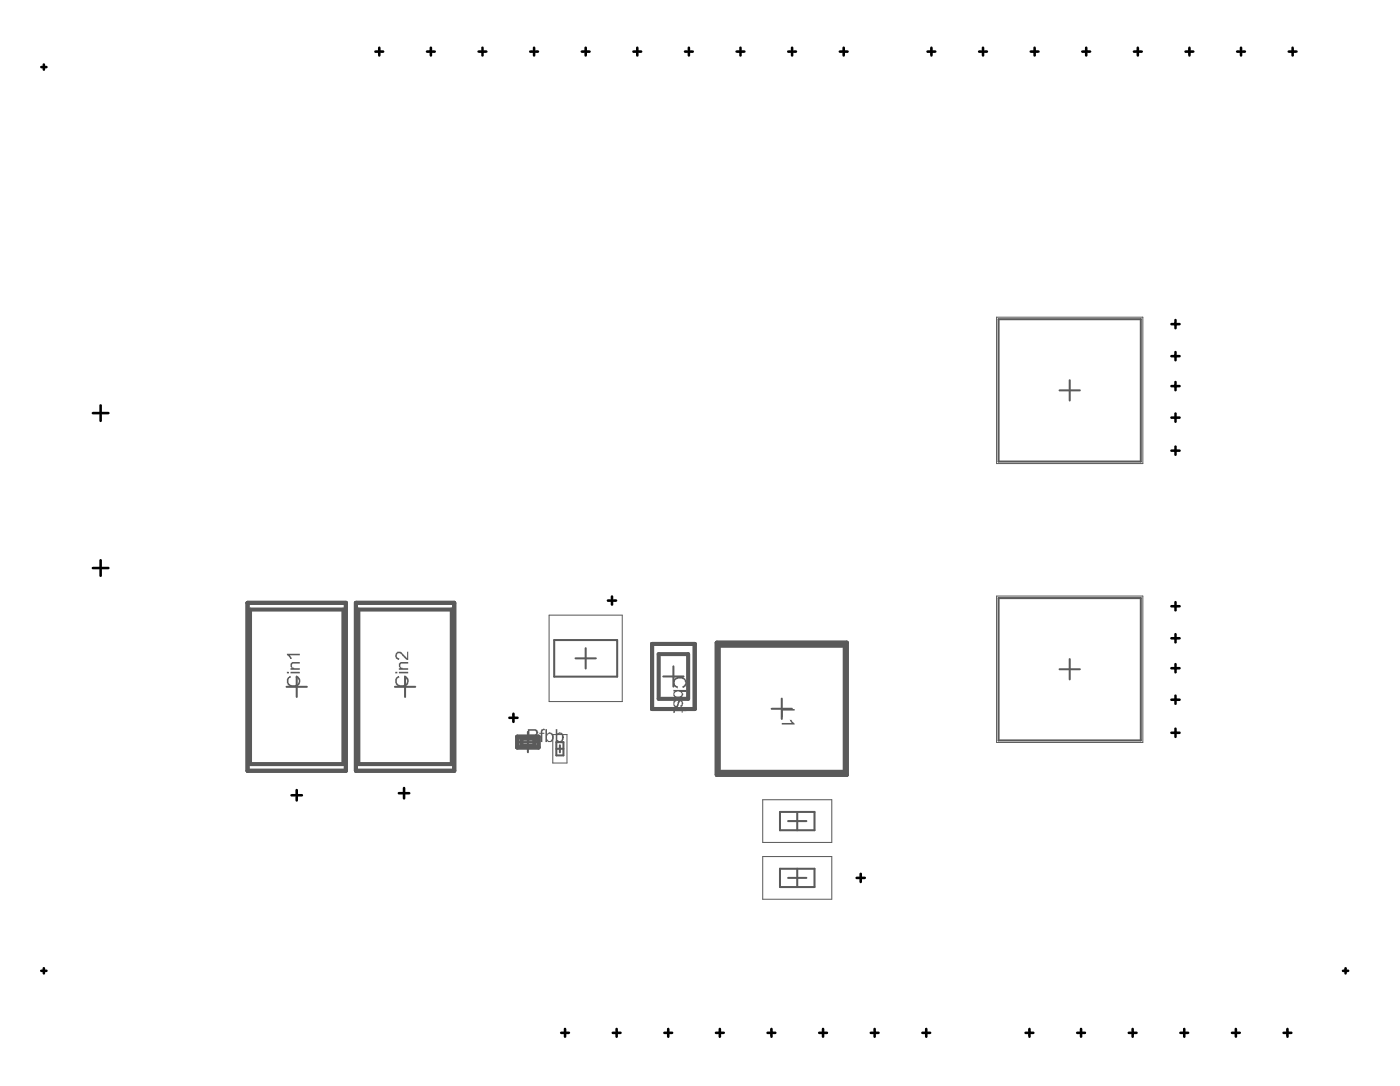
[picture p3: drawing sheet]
<svg xmlns="http://www.w3.org/2000/svg" width="229mm" height="178mm" viewBox="0 0 229 178" stroke-linecap="round" stroke-linejoin="round" font-family="sans-serif">
<g fill="none" stroke="#5a5a5a" stroke-width=".33">
<path d="M163.6 52.3h23.3v23.3h-23.3zM173.5 63.9h3.4M175.2 62.2v3.4M163.6 97.9h23.3v23.3h-23.3zM46.9 112.4h3.4M48.6 110.8v3.3M64.7 112.4h3.3M66.3 110.8v3.3M86.5 119.8v3.4M90.8 104.8h10.3v6h-10.3zM94.3 107.8h3.3M95.9 106.1v3.3"/>
<path d="M108.6 110.8h3.4M110.3 109.1v3.3M126.4 116h3.3M128 114.4v3.3M173.5 109.6h3.4M175.2 107.9v3.3M84.8 121.5h3.3M91.1 121.5h1.2v2.2h-1.2zM91.1 122.6h1.2M91.7 122v1.2M127.8 132.9h5.6v3h-5.6zM129.1 134.4h3"/>
<path d="M130.6 132.9v3M127.8 142.2h5.6v3h-5.6zM129.1 143.7h3M130.6 142.2v3"/>
</g>
<path d="M40.5 98.7h16.2v27.5h-16.2zM40.9 99.8h15.4v25.3h-15.4zM58.3 98.7h16.1v27.5h-16.1zM58.7 99.8h15.3v25.3h-15.3zM106.8 105.4h7v10.7h-7zM107.9 107.1h4.8v7.3h-4.8zM117.4 105.2h21.3v21.7h-21.3zM117.7 105.7h20.7v20.7h-20.7zM84.7 120.6h3.5v1.8h-3.5zM85.4 120.9h2.1v1.1h-2.1z" fill="none" stroke="#5a5a5a" stroke-width=".66"/>
<path d="M163.2 51.9h24v24h-24zM163.2 97.6h24v24h-24zM89.9 100.7h12v14.2h-12zM90.5 120.3h2.4v4.6h-2.4zM124.9 130.9h11.3v7h-11.3zM124.9 140.2h11.3v7h-11.3z" fill="none" stroke="#5a5a5a" stroke-width=".17"/>
<g fill="#5a5a5a">
<path d="M110.5 111.1l.3-.2a1.11 1.11 0 0 1 1.6 .6 .77 .77 0 0 1-.6 1.1l-.1-.2a.6 .6 0 0 0 .5-.6 .6 .6 0 0 0-.5-.6 .92 .92 0 0 0-1.2 .6l.1 .3 .5 .3-.2 .3a.91 .91 0 0 1-.6-1.1z"/>
<path d="M110.6 114.6h.1l.1 .2a.38 .38 0 0 0-.3 .4 .38 .38 0 0 0 .3 .4l.2-.4a.46 .46 0 0 1 .3-.6 .46 .46 0 0 1 .5 .2l.1 .3-.1 .5-.3 .1-.1-.2a.35 .35 0 0 0 .3-.3 .35 .35 0 0 0-.3-.4l-.3 .6a.44 .44 0 0 1-.5 .4 .44 .44 0 0 1-.3-.6v-.4z"/>
<path d="M110.5 116.2h1.1v-.2h.2v.2h.4l.2 .2h-.6v.3h-.2v-.3h-1v.3l-.3 .1v-.5z"/>
<path d="M47.4 110.7h.2l.1 .2a.68 .68 0 0 0-.4 .9 .68 .68 0 0 0 .9 .4 .67 .67 0 0 0 .7-.5 .67 .67 0 0 0-.4-.8h-.1l.1-.3a.96 .96 0 0 1 .7 1.2 .96 .96 0 0 1-1.2 .6 .95 .95 0 0 1-.9-.5 .95 .95 0 0 1 .1-1.1z"/>
<path d="M47.8 108.4h1.3v.2h-1a.34 .34 0 0 0-.3 .5l.1 .2 .3 .1h.9v.3h-1.5v-.3h.2a.63 .63 0 0 1 0-1z"/>
<path d="M47 107h2.1v.3h-1.6l.3 .6h-.3v-.2l-.5-.5z"/>
<path d="M65.2 110.7h.1l.1 .2a.68 .68 0 0 0-.3 .9 .68 .68 0 0 0 .8 .4 .67 .67 0 0 0 .7-.5 .67 .67 0 0 0-.3-.8h-.1l.1-.3a.96 .96 0 0 1 .6 1.2 .96 .96 0 0 1-1.1 .6 .95 .95 0 0 1-1-.5 .95 .95 0 0 1 .2-1.1z"/>
<path d="M65.6 108.4h1.3v.2h-1.1a.34 .34 0 0 0-.2 .5l.1 .2 .2 .1h1v.3h-1.6v-.3h.3a.63 .63 0 0 1 0-1z"/>
<path d="M65.1 106.7a1 1 0 0 1 1.1 .6l.5 .4v-1h.2v1.3h-.3l-.8-.7a.44 .44 0 0 0-.5-.4 .44 .44 0 0 0-.3 .6l.4 .3-.1 .2a.74 .74 0 0 1-.6-.5 .74 .74 0 0 1 .4-.8z"/>
<path d="M128 116.1h2.2v.2h-2v1.1h-.2z"/>
<path d="M128 118.4h1.7l-.4-.5h.4v.2l.5 .3v.2h-2.2z"/>
<path d="M88.7 119.4l.5-.1 .1 .2h-.3l-.2 .2v.3h.4v.1h-.4v1.4h-.2v-1.4h-.3v-.1h.3v-.4z"/>
<path d="M110.6 113.3v.1a.37 .37 0 0 0-.1 .4 .37 .37 0 0 0 .4 .3h.2a.43 .43 0 0 0 .5-.4 .43 .43 0 0 0-.4-.5zM110.3 113h2.1v.3h-.8l.1 .1a.45 .45 0 0 1-.1 .7 .8 .8 0 0 1-1.3-.3v-.4l.2-.1-.2-.1z"/>
<path d="M47 110h.3v.2h-.3zM47.6 110h1.5v.2h-1.5z"/>
<path d="M64.7 110h.4v.2h-.4zM65.3 110h1.6v.2h-1.6z"/>
<path d="M86.7 119.6v.7h.6a.37 .37 0 0 0 .5-.3 .37 .37 0 0 0-.4-.4zM86.5 119.4h.9a.57 .57 0 0 1 .7 .4 .57 .57 0 0 1-.5 .7l.7 1h-.3l-.7-.9h-.6v.9h-.2z"/>
<path d="M89.8 120.1a.69 .69 0 0 0 .2 1.2h.1a.65 .65 0 0 0 .3-.6 .65 .65 0 0 0-.4-.6zM89.3 119.4h.3v.7h.1a.62 .62 0 0 1 .7-.1 .62 .62 0 0 1 .3 .6 .68 .68 0 0 1-.3 .8 .68 .68 0 0 1-.8-.1v.2h-.3z"/>
<path d="M91.4 120.2l-.1 .4a.45 .45 0 0 0 .1 .6 .45 .45 0 0 0 .6 0v-.6a.39 .39 0 0 0-.2-.5 .39 .39 0 0 0-.4 .1zM91 119.4h.3v.7a.51 .51 0 0 1 .7 0h.1a.79 .79 0 0 1-.3 1.4h-.4l-.1-.2v.2h-.3z"/>
</g>
<g fill="none" stroke="#000" stroke-width=".42">
<path d="M6.8 11h.8M7.2 10.6v.8M61.5 8.4h1.3M62.1 7.8v1.3M69.9 8.4h1.3M70.6 7.8v1.3M78.4 8.4h1.3M79 7.8v1.3M86.8 8.4h1.3M87.5 7.8v1.3M95.3 8.4h1.3M95.9 7.8v1.3"/>
<path d="M103.7 8.4h1.3M104.4 7.8v1.3M112.2 8.4h1.3M112.8 7.8v1.3M120.7 8.4h1.2M121.3 7.8v1.3M129.1 8.4h1.3M129.7 7.8v1.3M137.6 8.4h1.2M138.2 7.8v1.3M151.9 8.4h1.3M152.6 7.8v1.3"/>
<path d="M160.4 8.4h1.2M161 7.8v1.3M168.8 8.4h1.3M169.5 7.8v1.3M177.3 8.4h1.2M177.9 7.8v1.3M185.7 8.4h1.3M186.4 7.8v1.3M194.2 8.4h1.2M194.8 7.8v1.3M202.6 8.4h1.3M203.3 7.8v1.3"/>
<path d="M211.1 8.4h1.3M211.7 7.8v1.3M191.9 58.3h1.3M191.9 53.1h1.3M192.5 52.4v1.3M192.5 57.6v1.4M15.2 67.6h2.5M16.5 66.4v2.5M191.9 63.2h1.3M191.9 68.4h1.3M191.9 73.8h1.3M192.5 62.5v1.4"/>
<path d="M192.5 67.7v1.3M192.5 73.1v1.3M15.2 93h2.5M16.5 91.7v2.6M99.6 98.3h1.3M100.2 97.7v1.3M191.9 99.3h1.3M192.5 98.6v1.3M83.4 117.5h1.4M84.1 116.9v1.3M191.9 120h1.3M191.9 114.6h1.3"/>
<path d="M191.9 104.5h1.3M191.9 109.4h1.3M192.5 103.8v1.4M192.5 108.7v1.4M192.5 113.9v1.3M192.5 119.3v1.3M47.8 130.2h1.6M48.6 129.4v1.6M65.3 129.9h1.7M66.2 129v1.7M6.8 158.9h.8M7.2 158.5v.9"/>
<path d="M140.3 143.7h1.3M141 143.1v1.3M220 158.9h.8M220.4 158.5v.9M91.9 169.1h1.3M92.5 168.5v1.2M100.4 169.1h1.2M101 168.5v1.2M108.8 169.1h1.3M109.5 168.5v1.2M117.3 169.1h1.2M117.9 168.5v1.2"/>
<path d="M125.7 169.1h1.3M126.4 168.5v1.2M134.2 169.1h1.2M134.8 168.5v1.2M142.6 169.1h1.3M143.3 168.5v1.2M151.1 169.1h1.2M151.7 168.5v1.2M168 169.1h1.2M168.6 168.5v1.2M176.4 169.1h1.3M177.1 168.5v1.2"/>
<path d="M184.9 169.1h1.3M185.5 168.5v1.2M193.3 169.1h1.3M194 168.5v1.2M201.8 169.1h1.3M202.4 168.5v1.2M210.2 169.1h1.3M210.9 168.5v1.2"/>
</g>
</svg>
